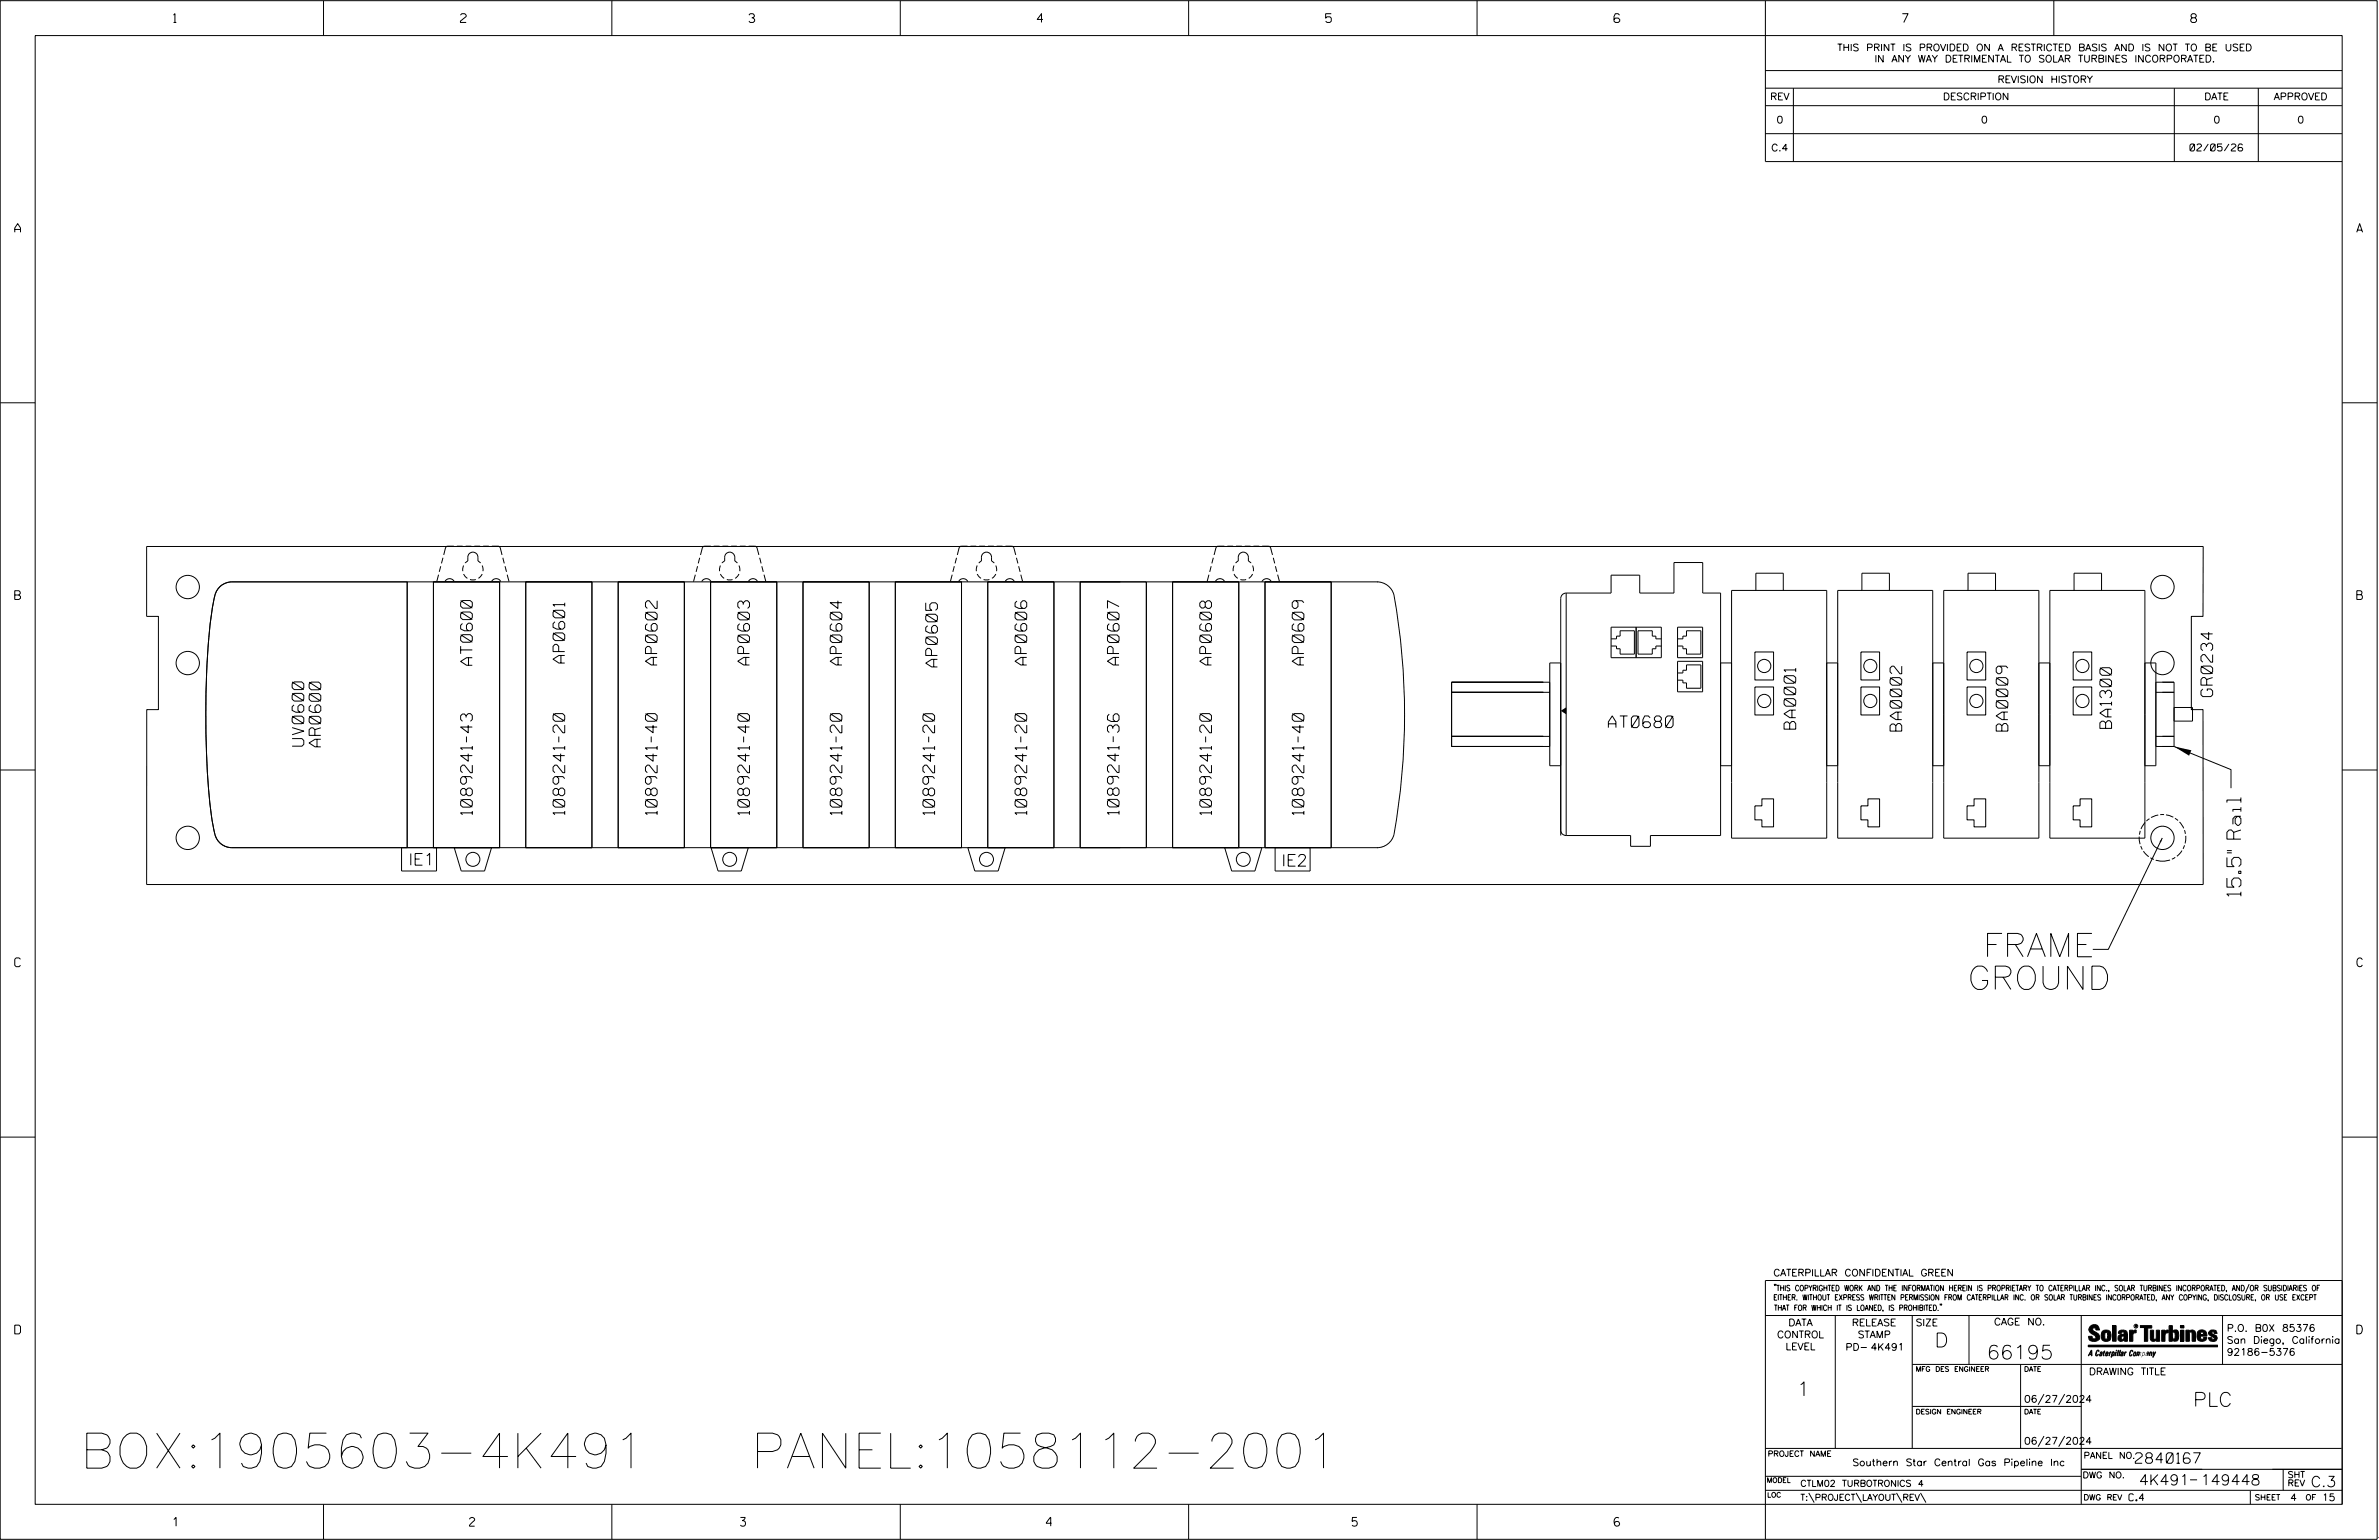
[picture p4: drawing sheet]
<svg xmlns="http://www.w3.org/2000/svg" width="864mm" height="559mm" viewBox="0 0 864 559" stroke-linecap="round" stroke-linejoin="round" font-family="sans-serif">
<defs><g id="words">
<g font-size="12.7">
<text x="29.1" y="532.7">BOX:1905603-4K491</text>
<text x="262.1" y="532.7">PANEL:1058112-2001</text>
</g>
<g font-size="8.5">
<text x="719.9" y="347.2">FRAME</text>
<text x="714.3" y="359">GROUND</text>
</g>
<g font-size="5.1">
<text x="813.5" y="325.2" transform="rotate(-90 813.5 325.2)">15.5&quot; Rail</text>
<text x="702.3" y="488.8">D</text>
<text x="721.2" y="493.2">66195</text>
<text x="652.2" y="506.5">1</text>
<text x="796.1" y="510.3">PLC</text>
</g>
<g font-size="4.2">
<text x="171.5" y="241.4" transform="rotate(-90 171.5 241.4)">AT0600</text>
<text x="205" y="240.6" transform="rotate(-90 205 240.6)">AP0601</text>
<text x="238.5" y="241.3" transform="rotate(-90 238.5 241.3)">AP0602</text>
<text x="272.1" y="241.3" transform="rotate(-90 272.1 241.3)">AP0603</text>
<text x="305.6" y="241.3" transform="rotate(-90 305.6 241.3)">AP0604</text>
<text x="340.3" y="242" transform="rotate(-90 340.3 242)">AP0605</text>
<text x="372.7" y="241.3" transform="rotate(-90 372.7 241.3)">AP0606</text>
<text x="406.2" y="241.3" transform="rotate(-90 406.2 241.3)">AP0607</text>
<text x="439.8" y="241.3" transform="rotate(-90 439.8 241.3)">AP0608</text>
<text x="473.3" y="241.3" transform="rotate(-90 473.3 241.3)">AP0609</text>
<text x="803.2" y="252.8" transform="rotate(-90 803.2 252.8)">GR0234</text>
<text x="583.8" y="264">AT0680</text>
<text x="651.8" y="264.6" transform="rotate(-90 651.8 264.6)">BA0001</text>
<text x="690.4" y="265.3" transform="rotate(-90 690.4 265.3)">BA0002</text>
<text x="728.9" y="265.3" transform="rotate(-90 728.9 265.3)">BA0009</text>
<text x="766.5" y="264.3" transform="rotate(-90 766.5 264.3)">BA1300</text>
<text x="110.3" y="270.8" transform="rotate(-90 110.3 270.8)">UV0600</text>
<text x="116.5" y="271" transform="rotate(-90 116.5 271)">AR0600</text>
<text x="171.5" y="295.6" transform="rotate(-90 171.5 295.6)">1089241-43</text>
<text x="205" y="295.6" transform="rotate(-90 205 295.6)">1089241-20</text>
<text x="238.5" y="295.6" transform="rotate(-90 238.5 295.6)">1089241-40</text>
<text x="272.1" y="295.6" transform="rotate(-90 272.1 295.6)">1089241-40</text>
<text x="305.6" y="295.6" transform="rotate(-90 305.6 295.6)">1089241-20</text>
<text x="339.3" y="295.6" transform="rotate(-90 339.3 295.6)">1089241-20</text>
<text x="372.7" y="295.6" transform="rotate(-90 372.7 295.6)">1089241-20</text>
<text x="406.2" y="295.5" transform="rotate(-90 406.2 295.5)">1089241-36</text>
<text x="439.8" y="295.6" transform="rotate(-90 439.8 295.6)">1089241-20</text>
<text x="473.3" y="295.6" transform="rotate(-90 473.3 295.6)">1089241-40</text>
<text x="148.3" y="313.9">IE1</text>
<text x="465.2" y="314.3">IE2</text>
</g>
<g font-size="3.8">
<text x="775.1" y="531">2840167</text>
<text x="776.5" y="538.9">4K491</text>
<text x="798.8" y="538.9">149448</text>
<text x="838.8" y="539.5">C.3</text>
</g>
<g font-size="3.2">
<text x="63" y="8.2">1</text>
<text x="167.2" y="8.2">2</text>
<text x="271.8" y="8.2">3</text>
<text x="376.5" y="8.2">4</text>
<text x="481.2" y="8.2">5</text>
<text x="690.6" y="8.2">7</text>
<text x="795.3" y="8.2">8</text>
<text x="5.4" y="84.3">A</text>
<text x="855.5" y="84.3">A</text>
<text x="5.4" y="217.5">B</text>
<text x="855.6" y="217.5">B</text>
<text x="5.4" y="350.8">C</text>
<text x="855.6" y="350.8">C</text>
<text x="5.4" y="484">D</text>
<text x="855.6" y="484">D</text>
<text x="62.8" y="553.8">1</text>
<text x="170.4" y="553.8">2</text>
<text x="268.8" y="553.8">3</text>
<text x="379.8" y="553.8">4</text>
<text x="490.8" y="553.8">5</text>
<text x="585.9" y="553.8">6</text>
</g>
<g font-size="2.5">
<text x="666.9" y="18.5">THIS PRINT IS PROVIDED ON A RESTRICTED BASIS AND IS NOT TO BE USED</text>
<text x="680.5" y="22.6">IN ANY WAY DETRIMENTAL TO SOLAR TURBINES INCORPORATED.</text>
<text x="725.1" y="30">REVISION HISTORY</text>
<text x="642.6" y="36.3">REV</text>
<text x="705.3" y="36.3">DESCRIPTION</text>
<text x="800.2" y="36.3">DATE</text>
<text x="825.4" y="36.3">APPROVED</text>
<text x="644.9" y="44.7">0</text>
<text x="719.1" y="44.7">0</text>
<text x="803.5" y="44.7">0</text>
<text x="834" y="44.7">0</text>
<text x="643" y="54.8">C.4</text>
<text x="795" y="54.8">02/05/26</text>
<text x="643.8" y="463">CATERPILLAR CONFIDENTIAL GREEN</text>
<text x="645.1" y="485.5">CONTROL</text>
<text x="649.2" y="481.1">DATA</text>
<text x="672.3" y="481.1">RELEASE</text>
<text x="674.4" y="485.5">STAMP</text>
<text x="695.4" y="481.1">SIZE</text>
<text x="723.8" y="480.8">CAGE NO.</text>
<text x="808.4" y="483.1">P.O. B0X 85376</text>
<text x="648.2" y="489.8">LEVEL</text>
<text x="669.9" y="490">PD- 4K491</text>
<text x="808.4" y="487.5">San Diego, California</text>
<text x="808.4" y="491.8">92186-5376</text>
<text x="758.3" y="498.9">DRAWING TITLE</text>
<text x="734.8" y="508.9">06/27/2024</text>
<text x="734.8" y="524.1">06/27/2024</text>
<text x="672.4" y="531.9">Southern Star Central Gas Pipeline Inc</text>
<text x="772.8" y="544.6">C.4</text>
<text x="831.4" y="544.6">4</text>
<text x="842.9" y="544.6">15</text>
</g>
<g font-size="2.3">
<text x="756.4" y="529.2">PANEL NO.</text>
<text x="653.5" y="539.4">CTLM02 TURBOTRONICS 4</text>
<text x="756" y="536.3">DWG NO.</text>
<text x="830.4" y="539.3">REV</text>
<text x="830.4" y="536.2">SHT</text>
<text x="653.5" y="544.5">T:\PROJECT\LAYOUT\REV\</text>
</g>
<g font-size="2">
<text x="643.8" y="468.4">&quot;THIS COPYRIGHTED WORK AND THE INFORMATION HEREIN IS PROPRIETARY TO CATERPILLAR INC., SOLAR TURBINES INCORPORATED, AND/OR SUBSIDIARIES OF</text>
<text x="643.8" y="471.8">EITHER. WITHOUT EXPRESS WRITTEN PERMISSION FROM CATERPILLAR INC. OR SOLAR TURBINES INCORPORATED, ANY COPYING, DISCLOSURE, OR USE EXCEPT</text>
<text x="644" y="475.6">THAT FOR WHICH IT IS LOANED, IS PROHIBITED.&quot;</text>
<text x="641.7" y="528.5">PROJECT NAME</text>
<text x="756.3" y="544.3">DWG REV</text>
<text x="818.5" y="544.3">SHEET</text>
<text x="836.9" y="544.3">OF</text>
</g>
<g font-size="1.8">
<text x="695.4" y="497.6">MFG DES ENGINEER</text>
<text x="734.8" y="497.6">DATE</text>
<text x="695.4" y="513.1">DESIGN ENGINEER</text>
<text x="734.8" y="513.1">DATE</text>
<text x="641.3" y="538">MODEL</text>
<text x="641.5" y="543.3">LOC</text>
</g>
<text font-size=".9" x="775.1" y="481.7">R</text>
</g></defs>
<g fill="none" stroke="#000" stroke-width=".36">
<path d="M.1 .2h862.8v558.4h-862.8zM12.8 12.9h837.4v533h-837.4zM117.4 .2v12.7M222.1 .2v12.7M326.8 .2v12.7M431.5 .2v12.7M536.2 .2v12.7M587.9 5.5l-.5-.5h-1l-.5 1v1.7l.5 .4h1l.6-.4v-.6l-.6-.5h-1l-.5 .5M640.9 .2v58.4h209.3M745.6 .2v12.7M640.9 25.6h209.3M640.9 32h209.3"/>
<path d="M640.9 38.3h209.3M651 32v26.6M789.3 32v26.6M819.8 32v26.6M640.9 48.5h209.3M.1 146.2h12.7M850.2 146.2h12.7M53.2 198.3h746.6l-.1 25.4h-4.2v33.8h4.2l.1 63.5h-746.6l.1-63.5h4.2v-33.8h-4.3zM164.8 198.2l-2.8 .2-.9 3M165.8 198.2h2.2M169 198.2h2.1M172.2 198.2h2.1"/>
<path d="M175.4 198.2h2.1M178.5 198.2l2.8 .2 .9 3M258 198.2l-2.8 .2-.9 3M259.1 198.2h2.1M262.3 198.2h2.1M265.4 198.2h2.1M268.6 198.2h2.1M271.7 198.2l2.8 .2 1 3M351.2 198.2l-2.7 .2-1 3M352.3 198.2h2.1M355.5 198.2h2.1M358.6 198.2h2.2"/>
<path d="M361.8 198.2h2.1M365 198.2l2.8 .2 .9 3M444.5 198.2l-2.8 .2-1 3M445.5 198.2h2.1M448.7 198.2h2.1M451.9 198.2h2.1M455 198.2h2.1M458.2 198.2l2.8 .2 .9 3M147.8 211.1v96.5M157.3 211.1h24.1v96.5h-24.1zM157.3 211.1v96.5M159.2 208.5l-.7 2.5"/>
<path d="M160 205.5l-.5 2M160.8 202.4l-.5 2M161.5 211a1.86 1.86 0 0 1 1.7-1 1.86 1.86 0 0 1 1.7 1M168.3 208.3l1.4 1.6M168.3 205.2l-.3 2.1M168.9 204.3l.9-.7v-1.4a1.83 1.83 0 0 1 1.9-1.9 1.83 1.83 0 0 1 1.8 1.9v1.4l.9 .7M170.6 210.3h2.1M175 208.3l-1.3 1.6M175 205.2l.3 2.1M178.4 211a1.86 1.86 0 0 1 1.7-1 1.86 1.86 0 0 1 1.7 1M181.4 211.1v96.5M182.5 202.4l.6 2"/>
<path d="M183.3 205.5l.6 2M184.1 208.5l.7 2.5M190.9 211.1h24v96.5h-24zM190.9 211.1v96.5M214.9 211.1v96.5M224.4 211.1v96.5M224.4 211.1h24v96.5h-24zM248.4 211.1v96.5M252.4 208.5l-.7 2.6M253.2 205.5l-.5 2M254 202.4l-.5 2M254.7 211a1.86 1.86 0 0 1 1.7-1 1.86 1.86 0 0 1 1.7 1"/>
<path d="M258 211.1h24v96.5h-24zM258 211.1v96.5M261.5 208.3l1.4 1.6M261.5 205.2l-.3 2.1M262.1 204.3l1-.7v-1.4a1.83 1.83 0 0 1 1.8-1.9 1.83 1.83 0 0 1 1.8 1.9v1.4l1 .7M263.8 210.3h2.1M268.3 208.3l-1.4 1.6M268.3 205.2l.2 2.1M271.6 211.1a1.86 1.86 0 0 1 1.7-1.1 1.86 1.86 0 0 1 1.7 1.1M275.8 202.4l.5 2M276.5 205.5l.6 2M277.4 208.5l.6 2.6"/>
<path d="M282 211.1v96.5M291.5 211.1v96.5M291.5 211.1h24v96.5h-24zM315.5 211.1v96.5M325 211.1v96.5M325 211.1h24v96.5h-24zM345.7 208.5l-.7 2.6M346.4 205.5l-.5 2M347.2 202.4l-.5 2M348 211a1.86 1.86 0 0 1 1.7-1 1.86 1.86 0 0 1 1.6 1M349 211.1v96.5M354.8 208.3l1.3 1.6"/>
<path d="M354.8 205.2l-.4 2.1M355.3 204.3l1-.7v-1.4a1.83 1.83 0 0 1 1.8-1.9 1.83 1.83 0 0 1 1.8 1.9v1.4l1 .7M357 210.3h2.2M358.6 211.1h24v96.5h-24zM358.6 211.1v96.5M361.5 208.3l-1.4 1.6M361.5 205.2l.3 2.1M364.9 211.1a1.86 1.86 0 0 1 1.7-1.1 1.86 1.86 0 0 1 1.7 1.1M369 202.4l.5 2M369.8 205.5l.5 2M370.6 208.5l.6 2.6M382.6 211.1v96.5"/>
<path d="M392.1 211.1h24v96.5h-24zM392.1 211.1v96.5M416.1 211.1v96.5M425.7 211.1h24v96.5h-24zM425.7 211.1v96.5M438.9 208.5l-.7 2.6M439.7 205.5l-.6 2M440.4 202.4l-.5 2M441.2 211a1.86 1.86 0 0 1 1.7-1 1.86 1.86 0 0 1 1.6 1M448 208.3l1.3 1.6M448 205.2l-.3 2.1M448.6 204.3l.9-.7v-1.4a1.83 1.83 0 0 1 1.8-1.9 1.83 1.83 0 0 1 1.9 1.9v1.4l.9 .7"/>
<path d="M449.7 211.1v96.5M450.3 210.3h2.1M454.7 205.2l.3 2.1M454.7 208.3l-1.4 1.6M458.1 211.1a1.86 1.86 0 0 1 1.7-1.1 1.86 1.86 0 0 1 1.7 1.1M459.2 211.1v96.5M459.2 211.1h24v96.5h-24zM462.2 202.4l.5 2M463 205.5l.5 2M463.8 208.5l.7 2.6M483.2 211.1v96.5M499.9 211.1a6.4 6.4 0 0 1 6.1 4.8 245.1 245.1 0 0 1-.2 87.5 6.4 6.4 0 0 1-5.9 4.2"/>
<path d="M500.1 211.1h-415.9a6.8 6.8 0 0 0-6.6 6.7 277.3 277.3 0 0 0-2.8 50.6l.4 11 .8 10a60 60 0 0 0 2.7 15.1 6.4 6.4 0 0 0 5.5 3.1h415.9M568.5 215.2a1.99 1.99 0 0 0-1.9 2v86M568.5 215.2v88M568.5 215.2h16.3v-6.5h10.4v6.5h12.5v-11.1h10.4v11.1h6.5v88h-25.5v3.9h-7.2v-3.9h-23.4M637.4 214.2v-6.2h9.9v6.2M675.9 214.2v-6.2h10v6.2M714.4 214.2v-6.2h10v6.2M752.9 214.2v-6.2h10v6.2M584.8 231.8h2v-1h1.3v-1.9h5.2v8.4h-5.2v-1.9h-1.3v-1h-2M584.8 227.6h18.3v11.1h-18.3zM593.9 227.6v11.1M603.1 231.8h-2v-1h-1.3v-1.9h-5.2v8.4h5.2v-1.9h1.3v-1h2"/>
<path d="M609 227.6h9.1v11.1h-9.1zM609 240h9.1v11h-9.1zM609 231.8h1.9v-1h1.3v-1.9h5.2v8.4h-5.2v-1.9h-1.3v-1h-1.9M637 236.6h6.8v10.1h-6.8zM675.5 236.6h6.8v10.1h-6.8zM714.1 236.6h6.7v10.1h-6.7zM752.6 236.6h6.7v10.1h-6.7zM526.9 251.2h35.7M562.6 247.5h-35.7v23.4h35.7M566.6 240.6h-4v37.2h4M609 244.2h1.9v-1h1.3v-1.9h5.2v8.4h-5.2v-1.9h-1.3v-1h-1.9M624.6 240.6h4v63.5h34.5v-63.5h4v63.5h34.5v-63.5h4v63.5h34.5v-63.5h4v63.5h34.5v-63.5h4v37.2h-4"/>
<path d="M628.6 259.2v-45h34.5v45M637 249.3h6.8v10.1h-6.8zM667.1 259.2v-45h34.5v45M675.5 249.3h6.8v10.1h-6.8zM705.6 259.2v-45h34.5v45M714.1 249.3h6.7v10.1h-6.7zM744.1 259.2v-45h34.5v45M752.6 249.3h6.7v10.1h-6.7zM782.6 247.5h6.6v23.4M782.6 251.2h6.6M789.2 256.7h6.7v5h-6.7M.1 279.4h12.7"/>
<path d="M526.9 267.2h35.7M624.6 277.8h4M663.1 277.8h4M701.6 277.8h4M740.1 277.8h4M782.6 267.2h6.6M782.6 270.9h6.6M789.2 270.9l20.7 8.4v6.7M850.2 279.4h12.7M639.6 289.9h4.2v10.1h-4.2v-2.5h-2.6v-5.1h2.6zM678.1 289.9h4.2v10.1h-4.2v-2.5h-2.6v-5.1h2.6zM716.6 289.9h4.2v10.1h-4.2v-2.5h-2.5v-5.1h2.5z"/>
<path d="M755.1 289.9h4.2v10.1h-4.2v-2.5h-2.5v-5.1h2.5zM158.5 307.6v8.5h-12.7v-8.5M164.9 307.6l2.5 8.5h8.5l2.5-8.5M258.1 307.6l2.6 8.5h8.4l2.5-8.5M351.3 307.6l2.6 8.5h8.4l2.6-8.5M444.6 307.6l2.5 8.5h8.4l2.6-8.5M475.6 307.6v8.5h-12.7v-8.5M566.6 301.2a1.93 1.93 0 0 0 1.9 2M784.9 304.1l-19.6 40.4M759.7 344.5h5.7M.1 412.6h12.7M850.2 412.6h12.7"/>
<path d="M640.9 477.3h209.3M644.2 466.1l-.1 .4M644.7 466.1l-.2 .4M666.2 477.3v48.3M694.2 477.3v48.3M704.4 473.3l-.1 .4M704.8 473.3l-.1 .4M714.8 477.3v17.8M755.5 477.3v68.6M806.8 477.3v17.8M816.5 466l-1.4 3.1M850.2 464.6h-209.3v94"/>
<path d="M850.2 464.8v81.1M694.2 495.1h156M733.5 495.1v30.5M758.6 481.4a2.02 2.02 0 0 1 3.1-.1l.5 1.3h-1.3l-.2-.6-.4-.2-.6 .1-.1 .4 .4 .7a2.46 2.46 0 0 1 2.2 2.9 2.83 2.83 0 0 1-3.8 .3l-.3-1.3h1.3l.2 .7 .6 .3 .5-.2 .2-.5-.4-.6-1.9-1.2-.4-.9zM759.2 491.3h-.7l.7-1.2v1.9h.2l-.1-2.1-1.3 2.1 .5-.5h.7M761.3 490l.3-.2 .4 .3-.1 .3-.3-.4-.4 .3-.3 1.6h.4l.4-.5-.3 .6-.4 .1-.3-.4zM762.6 490.6l.5-.1-.1 1.4h-.9a.74 .74 0 0 1 .9-.8l-.3 .7-.5 .1 .2-.5 .6-.2v-.5l-.7 .2zM763 483.2a2.17 2.17 0 0 1 3.1 0l.3 1.4-.3 1.5a2.17 2.17 0 0 1-3.1 0l-.3-1.5zM763.6 490.5l.4-.4 .2 .6h-.3l-.3 .9 .2 .4-.3-.1zM764.1 483.7l.5-.4 .4 .3v2.2l-.4 .2-.5-.2zM764.6 491.1l.6 .2v-.7l-.4-.1-.4 .6-.1 .8h.6M764.6 491.1l-.1 .8h.4"/>
<path d="M764.6 482.6v.8M764.8 490.7l.4 .1v.3h-.6zM765 491.5l-.1 .4zM766 490.5l-.5 1.5zM766 490.8l.4-.3-.4 .4M766.9 481h1.3v5.7h-1.3zM767 490.8l.5 .1-.3 .8-.4 .2zM767.3 490.5h-.5l-.5 2M767.3 490.5a.8 .8 0 0 1 .2 1 .8 .8 0 0 1-.9 .4l-.1 .6M767.3 490.5l-.1 .2M768.1 490.5l-.4 1.5zM768.2 489.9h.3l-.1 .2h-.2z"/>
<path d="M769 489.9l-.5 2.1zM769.7 489.9l-.6 2.1zM770.1 491.4l.5-.3-.5 .8zM770.4 491.9h.1M770.6 491.1l.1-.4-.7 .2 .1-.3 .6-.1 .2 .3-.5 1.1M770.6 491.1a.74 .74 0 0 0-.8 .8h.6M771 484.8h-.7l-.3 .6 .4 .7 .5-.3 .1-2.4h-.8l-.1 .4h-1.2a1.71 1.71 0 0 1 1.8-1.3 1.71 1.71 0 0 1 1.6 1.4v2.8h-1.1l-.1-.6M771 484.2l-1.5 .1a1.41 1.41 0 0 0 0 2.4l.5 .1 1.1-.7M771.2 486.1h-.1M771.4 490.5l.1 .3 .4-.3-.9 1.5zM771.5 490.8h.1M773 482.7h1.2v.5l.5-.5 .7-.1v1h-.6l-.5 .4-.1 2.7h-1.2z"/>
<path d="M773.3 490.3l.6-.4 .4 .2-.1 .4-.3-.4a1.28 1.28 0 0 0-.5 1.8l.6-.4-.1 .4-.8 .1zM774.7 490.8l.5-.3a.88 .88 0 0 1 .2 .9 .88 .88 0 0 1-.7 .7l-.2-.2zM774.8 490.9h.5l-.3 1h-.3l-.2-.2zM775.2 490.5l-.1 .2M776.8 481h4.3v.9h-1.5v4.8h-1.3M776.8 490.6l-.8 .2v-.3l-.4 1.5 .8-1.3v1.3l.3-1.2M779.3 491.1h.4M779.6 490.5h.3l-.3 1.4M779.6 490.7h.2l-.1 .4M779.7 491.1l-.1 .4M779.7 491.1l-.4 .2M780.1 492l.4-1.5 .1 .3 .3-.3 .3 .2-.3 1.3v-1.3l-.7 1.3"/>
<path d="M780.6 482.7h1.2v2.7l.1 .4 .4 .3 .4-.7v-2.7h1.2l.1 4h-1.3v-.5l-1.1 .6-.7-.3-.3-.7zM781.6 492.5l1-2-.8 1.3-.2-1.3-.2 2M784.7 482.7h1.2v.5l.5-.5 .7-.1v1h-.5l-.6 .4-.1 2.7h-1.2zM787.4 481h1.2v2a1.4 1.4 0 0 1 2.2 .2l.1 1.4-.4 1.9-1.5 .1-.4-.5v-1l.5 .9 .5-.3v-2.1l-.5-.4-.5 .7v2.8h-1.2zM791.5 482.7h1.3v4h-1.3zM791.5 481h1.3v.9h-1.3zM793.5 482.7h1.3v.4l.7-.5 1.1 .2 .4 .6v3.3h-1.2l-.3-3.4-.7 .2v3.2h-1.3zM794.8 483.1h.1M797.7 483.2a1.92 1.92 0 0 1 2.4-.5 1.92 1.92 0 0 1 1 2.1h-2.3v.8l.6 .5 .5-.3v-.5h1.2a1.83 1.83 0 0 1-2.1 1.4 1.83 1.83 0 0 1-1.5-2.1zM798.8 484.2v.6M799.1 483.4h.6l.2 .8h-1.1zM804.6 482.9a1.84 1.84 0 0 0-2.9 .8 3.3 3.3 0 0 0 2.2 1.9l-.5 .5-.4-.3-.1-.4h-1.2l.1 .6a1.92 1.92 0 0 0 2.9 .4"/>
<path d="M804.9 483.8h-1.2l-.2-.6-.5 .1-.1 .3 .1 .3 1.8 .9M805.1 488.1h-47.1v.6h47.1M694.2 510.3h61.3M742 505.8l-2.2 3.9M749.5 505.8l-2.2 3.9M640.9 525.6h209.2M640.9 535.7h114.6M742 521.1l-2.2 3.8M749.5 521.1l-2.2 3.8M755.5 533.2h94.7M795 537h2.6M828.8 533.2v7.6"/>
<path d="M117.4 545.9v12.7M222.1 545.9v12.7M326.8 545.9v12.7M431.5 545.9v12.7M536.2 545.9v12.7M640.9 540.8h209.3M656.6 541.7l2 3.5M673.8 541.7l1.9 3.5M688.4 541.7l2 3.5M697.2 541.7l1.9 3.5M816.9 541v4.9M863.5 558h.1"/>
<circle cx="68.2" cy="213" r="4.2"/>
<circle cx="785" cy="213" r="4.2"/>
<circle cx="68.2" cy="240.6" r="4.2"/>
<circle cx="640.4" cy="241.7" r="2.4"/>
<circle cx="640.4" cy="254.4" r="2.4"/>
<circle cx="678.9" cy="241.7" r="2.39"/>
<circle cx="678.9" cy="254.4" r="2.39"/>
<circle cx="717.4" cy="254.4" r="2.4"/>
<circle cx="717.4" cy="241.7" r="2.4"/>
<circle cx="756" cy="241.7" r="2.39"/>
<circle cx="756" cy="254.4" r="2.39"/>
<circle cx="785" cy="240.6" r="4.2"/>
<circle cx="68.2" cy="304" r="4.2"/>
<circle cx="171.7" cy="311.8" r="2.54"/>
<circle cx="264.9" cy="311.8" r="2.53"/>
<circle cx="358.1" cy="311.8" r="2.54"/>
<circle cx="451.3" cy="311.8" r="2.53"/>
<circle cx="785" cy="304" r="4.2"/>
<circle cx="775.4" cy="481.2" r=".69"/>
</g>
<g fill="#000">
<path d="M566.6 257.9l1.9-1.2v2.5zM789.2 270.9l6.3 1.3-.8 2zM784.9 304.1l-.5 1.6-.5-.3zM768.1 490.5l-.4 1.5zM768.2 489.9h.3l-.1 .2h-.2zM769 489.9l-.5 2.1zM769.7 489.9l-.6 2.1zM791.5 481h1.3v.9h-1.3zM791.5 482.7h1.3v4h-1.3zM758 488.1h47.1v.6h-47.1z"/>
<path d="M759.2 489.9l-1.2 2.1 .5-.5h.7v.5h.2zM759.2 490.1v1.2h-.7z" fill-rule="evenodd"/>
<path d="M758.6 481.4a2.02 2.02 0 0 1 3.1-.1l.5 1.3h-1.3l-.2-.6-.4-.2-.6 .1-.1 .4 .4 .7a2.46 2.46 0 0 1 2.2 2.9 2.83 2.83 0 0 1-3.8 .3l-.3-1.3h1.3l.2 .7 .6 .3 .5-.2 .2-.5-.4-.6-1.9-1.2-.4-.9z" fill-rule="evenodd"/>
<path d="M761.3 490l.3-.2 .4 .3-.1 .3-.3-.4-.4 .3-.3 1.6h.4l.4-.5-.3 .6-.4 .1-.3-.4z" fill-rule="evenodd"/>
<path d="M762.6 490.6l.5-.1-.1 1.4h-.9a.74 .74 0 0 1 .9-.8l-.6 .3-.2 .5 .5-.1 .3-.6v-.5l-.7 .2z" fill-rule="evenodd"/>
<path d="M763.6 490.5l.4-.4 .2 .6h-.3l-.3 .9 .2 .4-.3-.1z" fill-rule="evenodd"/>
<path d="M764.8 490.5l.5 .3-.1 .5h-.6l.6-.2v-.3l-.4-.1-.3 1.2h.4l.3-.4-.6 .6-.3-.2v-.4z" fill-rule="evenodd"/>
<path d="M763 483.2a2.17 2.17 0 0 1 3.1 0l.3 1.4-.3 1.5a2.17 2.17 0 0 1-3.1 0l-.3-1.5zM764.1 483.7v2.1l.5 .2 .4-.2v-2.2l-.4-.3z" fill-rule="evenodd"/>
<path d="M766 490.5v.3l.4-.1-.4 .2-.5 1.1z" fill-rule="evenodd"/>
<path d="M766.8 490.5l-.5 2 .3-.6a.71 .71 0 0 0 .9-.5 .71 .71 0 0 0-.4-.9zM767 490.8l.5 .1-.3 .8-.4 .2z" fill-rule="evenodd"/>
<path d="M766.9 481h1.3v5.7h-1.3z" fill-rule="evenodd"/>
<path d="M770.1 490.6l.6-.1 .2 .3-.4 1.2-.5 .1-.2-.5 .3-.5h.5l-.7 .5v.3l.4-.1 .4-.9-.5-.2-.2 .2z" fill-rule="evenodd"/>
<path d="M769.4 482.8l-.5 1h1.2l.1-.4h.8v.8l-1.5 .1a1.41 1.41 0 0 0 0 2.4l.5 .1 1.1-.7 .1 .6h1.1v-2.8a1.79 1.79 0 0 0-2.4-1.2zM770.3 484.8h.7l-.1 1-.5 .3-.4-.7z" fill-rule="evenodd"/>
<path d="M771.4 490.5l.1 .3 .4-.3-.9 1.5z" fill-rule="evenodd"/>
<path d="M773 482.7h1.2v.5l.5-.5 .7-.1v1h-.6l-.5 .4-.1 2.7h-1.2z" fill-rule="evenodd"/>
<path d="M773.3 490.3l.6-.4 .4 .2-.1 .4-.3-.4a1.28 1.28 0 0 0-.5 1.8l.6-.4-.3 .5h-.6z" fill-rule="evenodd"/>
<path d="M774.7 490.8l-.2 1.1h.7a.96 .96 0 0 0 0-1.4zM774.8 490.9h.5l-.1 .6-.5 .4-.2-.2z" fill-rule="evenodd"/>
<path d="M776 490.5v.3l.4-.3 .2 .3 .7-.2-.3 1.4v-1.3l-.6 1.3v-1.3l-.8 1.3z" fill-rule="evenodd"/>
<path d="M776.8 481h4.3v.9h-1.5v4.8h-1.3v-4.8h-1.5z" fill-rule="evenodd"/>
<path d="M777.9 490.5l-.5 2 .3-.6a.71 .71 0 0 0 .9-.5 .71 .71 0 0 0-.4-.9zM778.1 490.8l.3-.1 .1 .4-.5 .8-.2-.5z" fill-rule="evenodd"/>
<path d="M779.3 490.6l.6-.1-.3 1.5-.7-.1a.67 .67 0 0 1 .8-.8l-.6 .3-.1 .5 .4-.1 .4-.9-.4-.2-.3 .2z" fill-rule="evenodd"/>
<path d="M780.5 490.5l.1 .3 .3-.3 .3 .2-.3 1.3v-1.3l-.8 1.3z" fill-rule="evenodd"/>
<path d="M780.6 482.7h1.2v2.7l.1 .4 .4 .3 .4-.7v-2.7h1.2l.1 4h-1.3v-.5l-1.1 .6-.7-.3-.3-.7z" fill-rule="evenodd"/>
<path d="M781.6 490.5l.2 1.3 .8-1.3-1.2 2z" fill-rule="evenodd"/>
<path d="M784.7 482.7h1.2v.5l.5-.5 .7-.1v1h-.5l-.6 .4-.1 2.7h-1.2z" fill-rule="evenodd"/>
<path d="M787.4 481h1.2v2a1.4 1.4 0 0 1 2.2 .2l.1 1.4-.4 1.9-1.5 .1-.4-.5v-1l.5 .9 .5-.3v-2.1l-.5-.4-.5 .7v2.8h-1.2z" fill-rule="evenodd"/>
<path d="M793.5 482.7h1.3v.4a1.29 1.29 0 0 1 2.2 .3v3.3h-1.2l-.3-3.4-.7 .2v3.2h-1.3z" fill-rule="evenodd"/>
<path d="M797.7 483.2a1.92 1.92 0 0 1 2.4-.5 1.92 1.92 0 0 1 1 2.1h-2.3v.8l.6 .5 .5-.3v-.5h1.2a1.83 1.83 0 0 1-2.1 1.4 1.83 1.83 0 0 1-1.5-2.1zM799.1 483.4l-.3 .8h1.1l-.2-.8z" fill-rule="evenodd"/>
<path d="M801.9 483.2a1.94 1.94 0 0 1 3 .1v.5h-1.2l-.2-.6-.5 .1-.1 .3 .1 .3 1.8 .9a1.2 1.2 0 0 1 .1 1.3 1.2 1.2 0 0 1-1.2 .7l-1.6-.4-.4-1h1.2l.1 .4 .4 .3 .5-.5a3.3 3.3 0 0 1-2.2-1.9z" fill-rule="evenodd"/>
<circle cx="761.4" cy="492" r=".07"/>
<circle cx="762.2" cy="485.1" r=".07"/>
<circle cx="769.3" cy="492" r=".07"/>
<circle cx="773.1" cy="486.7" r=".07"/>
<circle cx="791.5" cy="486.7" r=".07"/>
<circle cx="791.5" cy="481" r=".07"/>
<circle cx="794.8" cy="486.7" r=".07"/>
</g>
<path d="M785 312.5a8.5 8.5 0 0 0 7.5-12.5 8.5 8.5 0 0 0-14.5-.7 8.5 8.5 0 0 0 6.2 13.1l.8 .1" fill="none" stroke="#000" stroke-width=".36" stroke-dasharray="2.8 .7 1.4 .7" stroke-linecap="butt"/>
<use href="#words"/>
</svg>
